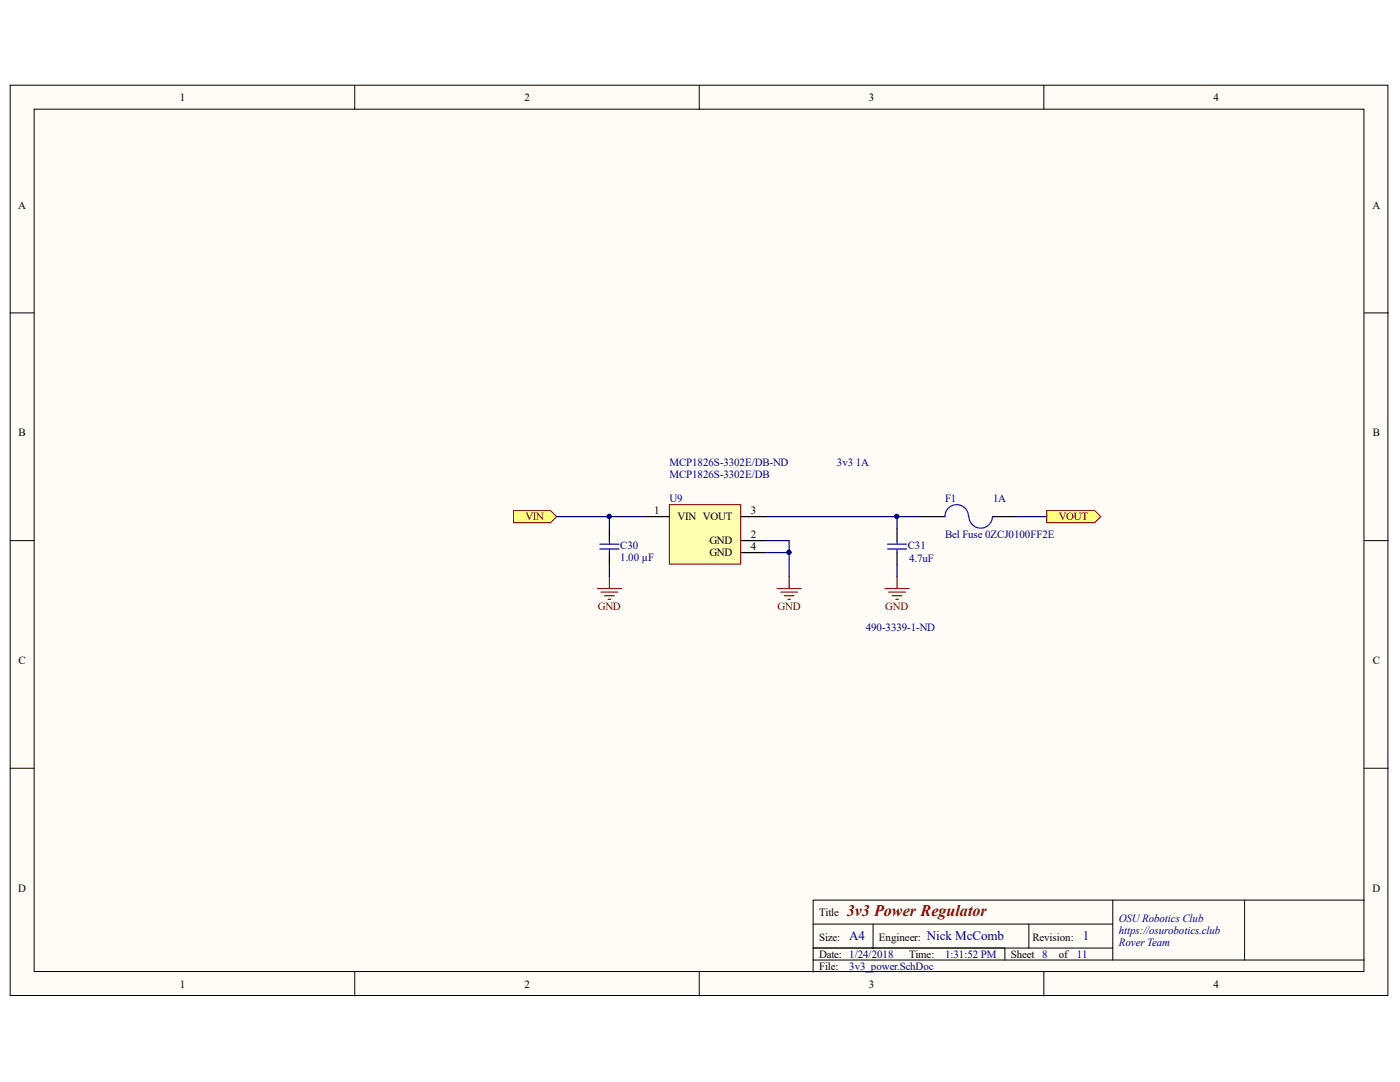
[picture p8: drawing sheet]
<svg xmlns="http://www.w3.org/2000/svg" width="279mm" height="216mm" viewBox="0 0 279 216" stroke-linecap="round" stroke-linejoin="round" font-family="sans-serif">
<defs><g id="words">
<text font-size="3.2" fill="#800000" x="169" y="182.7">3v3 Power Regulator</text>
<g font-size="2.6" fill="#000080">
<text x="169.5" y="187.7">A4</text>
<text x="185" y="187.7">Nick McComb</text>
<text x="216.1" y="187.7">1</text>
</g>
<g font-size="2.2">
<text x="35.9" y="20.1">1</text>
<text x="104.7" y="20.1">2</text>
<text x="173.4" y="20.1">3</text>
<text x="242.2" y="20.1">4</text>
<text x="3.6" y="41.6">A</text>
<text x="273.9" y="41.6">A</text>
<text x="3.7" y="87.1">B</text>
<text x="274" y="87.1">B</text>
<text x="130.6" y="102.6">1</text>
<text x="135.2" y="103.8">VIN VOUT</text>
<text x="149.9" y="107.4">2</text>
<text x="149.9" y="102.6">3</text>
<text x="141.6" y="108.6">GND</text>
<text x="141.6" y="111">GND</text>
<text x="149.9" y="109.8">4</text>
<text x="3.7" y="132.5">C</text>
<text x="274" y="132.5">C</text>
<text x="3.6" y="177.9">D</text>
<text x="273.9" y="177.9">D</text>
<text x="163.5" y="182.7">Title</text>
<text x="163.5" y="187.7">Size:</text>
<text x="163.5" y="191.1">Date: 1/24/2018</text>
<text x="175.4" y="187.7">Engineer:</text>
<text x="181.4" y="191.1">Time:</text>
<text x="201.7" y="191.1">Sheet 8</text>
<text x="206" y="187.7">Revision:</text>
<text x="211.3" y="191.1">of</text>
<text x="35.9" y="197">1</text>
<text x="104.7" y="197">2</text>
<text x="163.5" y="193.5">File:</text>
<text x="173.4" y="197">3</text>
<text x="242.2" y="197">4</text>
</g>
<g font-size="2.2" fill="#000080">
<text x="133.6" y="95.4">MCP1826S-3302E/DB</text>
<text x="133.6" y="93.1">MCP1826S-3302E/DB-ND</text>
<text x="167" y="93.1">3v3 1A</text>
<text x="133.6" y="100.3">U9</text>
<text x="188.6" y="100.3">F1</text>
<text x="198.2" y="100.3">1A</text>
<text x="188.6" y="107.4">Bel Fuse 0ZCJ0100FF2E</text>
<text x="123.8" y="111.9">1.00 µF</text>
<text x="123.8" y="109.6">C30</text>
<text x="181.2" y="109.6">C31</text>
<text x="181.4" y="112.2">4.7uF</text>
<text x="172.8" y="125.8">490-3339-1-ND</text>
<text x="223.3" y="183.9">OSURobotics Club</text>
<text x="188.6" y="191.1">1:31:52 PM</text>
<text x="214.9" y="191.1">11</text>
<text x="223.3" y="186.3">https://osurobotics.club</text>
<text x="223.3" y="188.7">Rover Team</text>
<text x="169.5" y="193.5">3v3_power.SchDoc</text>
</g>
<g font-size="2.2" fill="#800000">
<text x="104.8" y="103.8">VIN</text>
<text x="211.3" y="103.8">VOUT</text>
<text x="119.3" y="121.7">GND</text>
<text x="155.2" y="121.7">GND</text>
<text x="176.7" y="121.7">GND</text>
</g>
</g></defs>
<g fill="#fffcf8" stroke="#000" stroke-width=".2">
<path d="M2 17h275v181.6h-275z"/>
<path d="M6.8 21.8h265.4v172.1h-265.4z"/>
</g>
<g fill="none" stroke="#000" stroke-width=".2">
<path d="M70.8 17v4.8M139.6 17v4.8M208.3 17v4.8M2 62.4h4.8M272.3 62.4h4.8M2 107.9h4.8M272.3 107.9h4.8M2 153.3h4.8M272.3 153.3h4.8M222.1 179.6v12M248.4 179.6h-86.1v14.4M272.3 179.6h-23.9v12"/>
<path d="M70.8 194v4.7M139.6 194v4.7M162.3 184.4h59.8M162.3 191.6h110M162.3 189.2h59.8M174.2 184.4v4.8M200.5 189.2v2.4M205.3 184.4v4.8M208.3 194v4.7"/>
</g>
<g fill="#ffff80" stroke="#800000" stroke-width=".2">
<path d="M102.5 101.9h7.4l1.2 1.2-1.2 1.2h-7.4z" fill-rule="evenodd"/>
<path d="M208.9 101.9h9.6l1.2 1.2-1.2 1.2h-9.6z" fill-rule="evenodd"/>
</g>
<path d="M111.1 103.1h17.7M152.7 103.1h31.1" fill="none" stroke="#000080" stroke-width=".24"/>
<path d="M119.2 117.4h4.8M119.9 118.2h3.4M120.7 118.9h1.9M121.4 119.6h.5M121.6 115v2.4" fill="none" stroke="#800000" stroke-width=".24"/>
<path d="M121.6 105.5v2.4M121.6 110.3v2.4" fill="none" stroke="#000" stroke-width=".24"/>
<path d="M119.7 108.6h3.8M119.7 109.5h3.8M121.6 107.9v.7M121.6 109.5v.8" fill="none" stroke="#00f" stroke-width=".24"/>
<path d="M133.6 100.7h14.2v11.9h-14.2z" fill="#ffffb0" stroke="#800000" stroke-width=".2"/>
<path d="M128.8 103.1h4.8M147.9 103.1h4.8M147.9 107.9h4.8M147.9 110.3h4.8M179 105.5v2.4M179 110.3v2.4M183.8 103.1h4.8M198.2 103.1h4.7" fill="none" stroke="#000" stroke-width=".24"/>
<path d="M177.1 108.6h3.8M177.1 109.5h3.8M179 107.9v.7M179 109.5v.8M193.3 103.1a2.34 2.34 0 0 0-2.4-2.4 2.34 2.34 0 0 0-2.3 2.4M198.1 103.1a2.34 2.34 0 0 1-2.4 2.3 2.34 2.34 0 0 1-2.3-2.3" fill="none" stroke="#00f" stroke-width=".24"/>
<path d="M121.6 103.1v2.4M121.6 112.7v2.3M152.7 107.9h4.8v7.1M152.7 110.3h4.8M179 103.1v2.4M179 112.7v2.3M202.9 103.1h6" fill="none" stroke="#000080" stroke-width=".24"/>
<g fill="#000080" stroke="#000080" stroke-width=".2">
<circle cx="179" cy="103" r=".43"/>
<circle cx="121.6" cy="103" r=".43"/>
<circle cx="157.4" cy="110.2" r=".43"/>
</g>
<path d="M155.1 117.4h4.8M155.8 118.2h3.4M156.5 118.9h2M157.3 119.6h.4M157.5 115v2.4M176.6 117.4h4.8M177.3 118.2h3.4M178.1 118.9h1.9M178.8 119.6h.5M179 115v2.4" fill="none" stroke="#800000" stroke-width=".24"/>
<use href="#words"/>
</svg>
